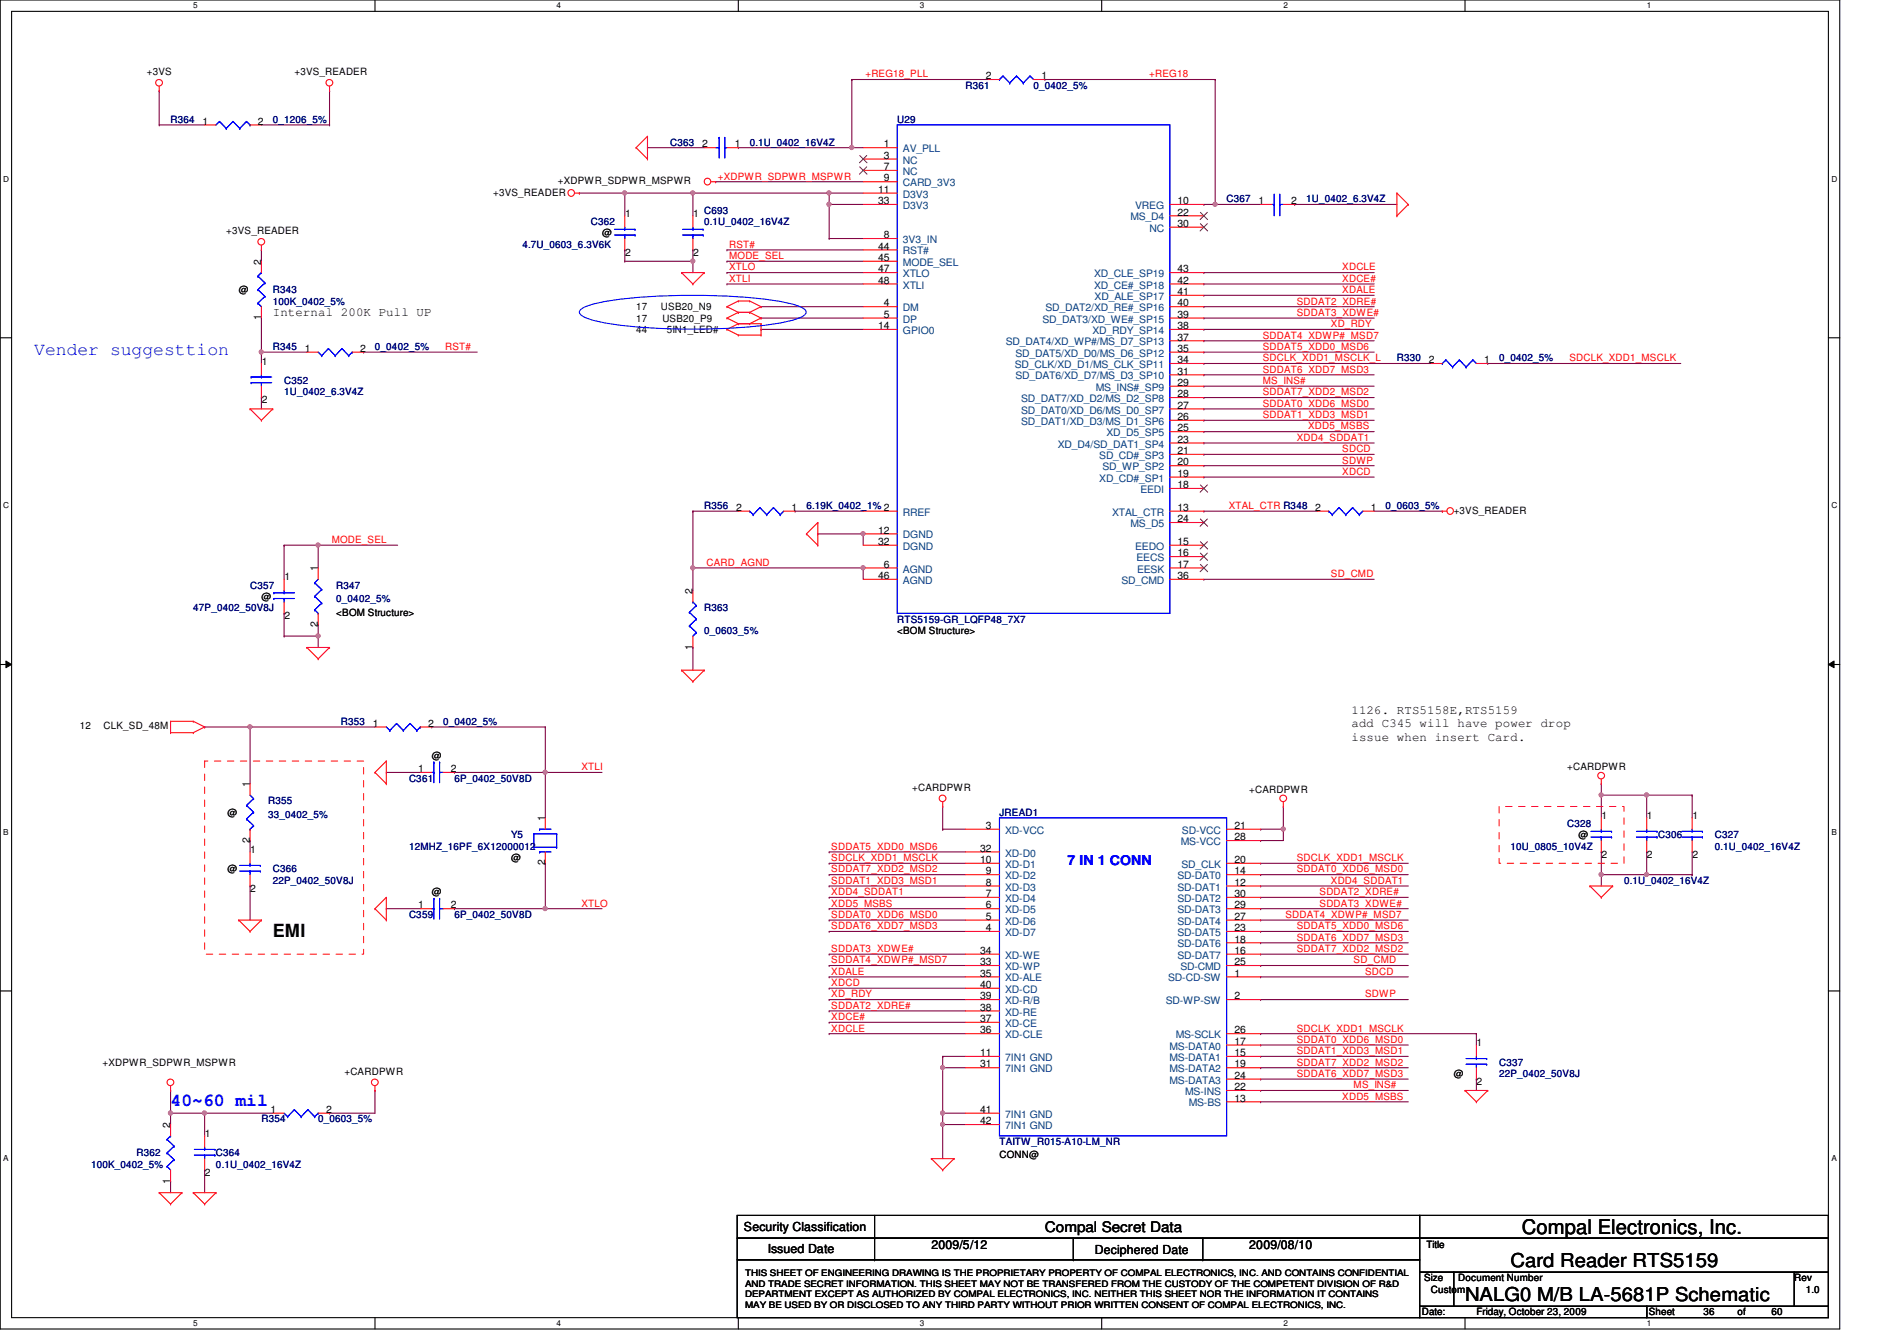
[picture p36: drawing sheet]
<svg xmlns="http://www.w3.org/2000/svg" width="297mm" height="210mm" viewBox="0 0 297 210" stroke-linecap="round" stroke-linejoin="round" font-family="sans-serif">
<defs><g id="words">
<text font-size="3.2" x="238.3" y="193.1">Compal Electronics, Inc.</text>
<g font-size="3">
<text x="229.4" y="203.6">NALG0 M/B LA-5681P Schematic</text>
<text x="236.5" y="198.3">Card Reader RTS5159</text>
</g>
<g font-size="2.8" fill="#00f">
<text x="5.4" y="55.6">Vender suggesttion</text>
<text x="26.7" y="173.1">40~60 mil</text>
</g>
<text font-size="2.8" x="42.7" y="146.6">EMI</text>
<text font-size="2.3" x="163.6" y="192.9">Compal Secret Data</text>
<text font-size="2.1" fill="#00f" x="167.2" y="135.3">7 IN 1 CONN</text>
<g font-size="1.9">
<text x="42.7" y="49.5">Internal 200K Pull UP</text>
<text x="211.6" y="111.8">1126. RTS5158E,RTS5159</text>
<text x="211.6" y="113.8">add C345 will have power drop</text>
<text x="211.6" y="115.9">issue when insert Card.</text>
<text x="116.5" y="192.7">Security Classification</text>
<text x="120.2" y="196.1">Issued Date</text>
<text x="145.8" y="195.6">2009/5/12</text>
<text x="171.4" y="196.3">Deciphered Date</text>
<text x="195.6" y="195.6">2009/08/10</text>
</g>
<g font-size="1.6">
<text x="23" y="11.8">+3VS</text>
<text x="46.1" y="11.8">+3VS_READER</text>
<text x="154.4" y="12.4">2</text>
<text x="163.1" y="12.4">1</text>
<text x="31.7" y="19.5">1</text>
<text x="40.4" y="19.5">2</text>
<text x="109.9" y="23.1">2</text>
<text x="115.1" y="23.1">1</text>
<text x="138.4" y="23.1">1</text>
<text x="87.3" y="28.8">+XDPWR_SDPWR_MSPWR</text>
<text x="138.4" y="24.8">3</text>
<text x="138.4" y="26.6">7</text>
<text x="138.4" y="28.4">9</text>
<text x="77.2" y="30.6">+3VS_READER</text>
<text x="97.9" y="34">1</text>
<text x="108.5" y="34">1</text>
<text x="137.5" y="32">33</text>
<text x="137.5" y="30.2">11</text>
<text x="184.4" y="35.5">30</text>
<text x="184.4" y="32">10</text>
<text x="184.4" y="33.7">22</text>
<text x="197.1" y="32">1</text>
<text x="202.2" y="32">2</text>
<text x="35.4" y="36.7">+3VS_READER</text>
<text x="40.9" y="41.4" transform="rotate(-90 40.9 41.4)">2</text>
<text x="94.3" y="37">@</text>
<text x="97.9" y="40">2</text>
<text x="108.5" y="40">2</text>
<text x="137.5" y="39.1">44</text>
<text x="137.5" y="40.9">45</text>
<text x="138.4" y="37.3">8</text>
<text x="37.4" y="45.9">@</text>
<text x="137.5" y="42.6">47</text>
<text x="137.5" y="44.4">48</text>
<text x="138.4" y="48">4</text>
<text x="184.4" y="48">40</text>
<text x="184.4" y="46.2">41</text>
<text x="184.4" y="44.4">42</text>
<text x="184.4" y="42.6">43</text>
<text x="40.9" y="50.1" transform="rotate(-90 40.9 50.1)">1</text>
<text x="99.6" y="48.6">17</text>
<text x="99.6" y="52.1">44</text>
<text x="99.6" y="50.3">17</text>
<text x="103.5" y="48.6">USB20_N9</text>
<text x="103.7" y="50.3">USB20_P9</text>
<text x="104.4" y="52.1">5IN1_LED#</text>
<text x="137.5" y="51.5">14</text>
<text x="138.4" y="49.7">5</text>
<text x="184.4" y="53.3">37</text>
<text x="184.4" y="51.5">38</text>
<text x="184.4" y="49.7">39</text>
<text x="41" y="57.1">1</text>
<text x="47.7" y="55.1">1</text>
<text x="56.4" y="55.1">2</text>
<text x="184.4" y="58.6">31</text>
<text x="184.4" y="56.9">34</text>
<text x="184.4" y="55.1">35</text>
<text x="223.7" y="56.9">2</text>
<text x="232.4" y="56.9">1</text>
<text x="41" y="63.1">2</text>
<text x="184.4" y="65.7">26</text>
<text x="184.4" y="64">27</text>
<text x="184.4" y="62.2">28</text>
<text x="184.4" y="60.4">29</text>
<text x="184.4" y="67.5">25</text>
<text x="184.4" y="71.1">21</text>
<text x="184.4" y="69.3">23</text>
<text x="184.4" y="76.4">18</text>
<text x="184.4" y="74.6">19</text>
<text x="184.4" y="72.9">20</text>
<text x="115.3" y="80">2</text>
<text x="123.9" y="80">1</text>
<text x="137.5" y="83.5">12</text>
<text x="184.4" y="80">13</text>
<text x="184.4" y="81.7">24</text>
<text x="205.9" y="80">2</text>
<text x="214.6" y="80">1</text>
<text x="227.6" y="80.4">+3VS_READER</text>
<text x="49.8" y="89.5" transform="rotate(-90 49.8 89.5)">1</text>
<text x="137.5" y="85.3">32</text>
<text x="138.4" y="88.9">6</text>
<text x="184.4" y="85.3">15</text>
<text x="184.4" y="87.1">16</text>
<text x="184.4" y="88.9">17</text>
<text x="40.9" y="93.9">@</text>
<text x="44.5" y="90.8">1</text>
<text x="108.5" y="93" transform="rotate(-90 108.5 93)">2</text>
<text x="137.5" y="90.6">46</text>
<text x="184.4" y="90.6">36</text>
<text x="44.5" y="96.9">2</text>
<text x="49.8" y="98.1" transform="rotate(-90 49.8 98.1)">2</text>
<text x="52.7" y="96.4">&lt;BOM Structure&gt;</text>
<text x="108.5" y="101.7" transform="rotate(-90 108.5 101.7)">1</text>
<text x="140.5" y="99.2">&lt;BOM Structure&gt;</text>
<text x="58.4" y="113.7">1</text>
<text x="67.1" y="113.7">2</text>
<text x="12.5" y="114.2">12</text>
<text x="16.2" y="114.2">CLK_SD_48M</text>
<text x="67.6" y="118.8">@</text>
<text x="39.1" y="123.2" transform="rotate(-90 39.1 123.2)">1</text>
<text x="65.5" y="120.9">1</text>
<text x="70.6" y="120.9">2</text>
<text x="142.8" y="123.8">+CARDPWR</text>
<text x="195.6" y="124.1">+CARDPWR</text>
<text x="245.4" y="120.6">+CARDPWR</text>
<text x="35.6" y="127.7">@</text>
<text x="39.1" y="131.9" transform="rotate(-90 39.1 131.9)">2</text>
<text x="85.3" y="128.6" transform="rotate(-90 85.3 128.6)">1</text>
<text x="154.4" y="129.8">3</text>
<text x="193.3" y="131.5">28</text>
<text x="193.3" y="129.8">21</text>
<text x="247.2" y="131.2">@</text>
<text x="250.8" y="128.2">1</text>
<text x="257.9" y="128.2">1</text>
<text x="265" y="128.2">1</text>
<text x="35.6" y="136.6">@</text>
<text x="39.2" y="133.5">1</text>
<text x="80" y="134.8">@</text>
<text x="85.3" y="135.5" transform="rotate(-90 85.3 135.5)">2</text>
<text x="153.5" y="133.3">32</text>
<text x="153.5" y="135.1">10</text>
<text x="154.4" y="136.9">9</text>
<text x="193.3" y="136.9">14</text>
<text x="193.3" y="135.1">20</text>
<text x="250.8" y="134.2">2</text>
<text x="257.9" y="134.2">2</text>
<text x="265" y="134.2">2</text>
<text x="39.2" y="139.6">2</text>
<text x="65.5" y="142.2">1</text>
<text x="67.6" y="140.1">@</text>
<text x="70.6" y="142.2">2</text>
<text x="154.4" y="140.4">7</text>
<text x="154.4" y="144">5</text>
<text x="154.4" y="142.2">6</text>
<text x="154.4" y="138.6">8</text>
<text x="193.3" y="140.4">30</text>
<text x="193.3" y="142.2">29</text>
<text x="193.3" y="138.6">12</text>
<text x="193.3" y="144">27</text>
<text x="153.5" y="149.3">34</text>
<text x="154.4" y="145.8">4</text>
<text x="193.3" y="145.8">23</text>
<text x="193.3" y="147.5">18</text>
<text x="193.3" y="149.3">16</text>
<text x="153.5" y="151.1">33</text>
<text x="153.5" y="152.9">35</text>
<text x="153.5" y="154.6">40</text>
<text x="193.3" y="151.1">25</text>
<text x="193.3" y="152.9">1</text>
<text x="153.5" y="158.2">38</text>
<text x="153.5" y="160">37</text>
<text x="153.5" y="156.4">39</text>
<text x="153.5" y="161.8">36</text>
<text x="193.3" y="161.8">26</text>
<text x="193.3" y="156.4">2</text>
<text x="16" y="166.8">+XDPWR_SDPWR_MSPWR</text>
<text x="153.5" y="165.3">11</text>
<text x="153.5" y="167.1">31</text>
<text x="193.3" y="163.5">17</text>
<text x="193.3" y="165.3">15</text>
<text x="193.3" y="167.1">19</text>
<text x="231.2" y="163.7">1</text>
<text x="53.9" y="168.2">+CARDPWR</text>
<text x="193.3" y="168.9">24</text>
<text x="193.3" y="170.6">22</text>
<text x="193.3" y="172.4">13</text>
<text x="227.6" y="168.6">@</text>
<text x="231.2" y="169.8">2</text>
<text x="26.7" y="176.6" transform="rotate(-90 26.7 176.6)">2</text>
<text x="32.1" y="178">1</text>
<text x="42.4" y="174.2">1</text>
<text x="51.1" y="174.2">2</text>
<text x="153.5" y="174.2">41</text>
<text x="153.5" y="176">42</text>
<text x="26.7" y="185.3" transform="rotate(-90 26.7 185.3)">1</text>
<text x="32.1" y="184">2</text>
<text x="156.5" y="181.2">CONN@</text>
<text x="223.3" y="195.4">Title</text>
<text x="223" y="200.6">Size</text>
<text x="224.1" y="202.4">Custom</text>
<text x="228.3" y="200.6">Document Number</text>
<text x="281" y="200.6">Rev</text>
<text x="282.7" y="202.4">1.0</text>
<text x="222.6" y="205.9">Date:</text>
<text x="231.2" y="205.9">Friday, October 23, 2009</text>
<text x="258.2" y="205.9">Sheet</text>
<text x="266.7" y="205.9">36</text>
<text x="272.1" y="205.9">of</text>
<text x="277.4" y="205.9">60</text>
</g>
<g font-size="1.6" fill="#f00">
<text x="135.5" y="12.1">+REG18_PLL</text>
<text x="180" y="12.1">+REG18</text>
<text x="112.4" y="28.1">+XDPWR_SDPWR_MSPWR</text>
<text x="114.2" y="38.8">RST#</text>
<text x="114.2" y="40.6">MODE_SEL</text>
<text x="114.2" y="44.1">XTLI</text>
<text x="114.2" y="42.3">XTLO</text>
<text x="203.1" y="47.7">SDDAT2_XDRE#</text>
<text x="210.2" y="42.3">XDCLE</text>
<text x="210.2" y="44.1">XDCE#</text>
<text x="210.2" y="45.9">XDALE</text>
<text x="197.7" y="53">SDDAT4_XDWP#_MSD7</text>
<text x="203.1" y="49.4">SDDAT3_XDWE#</text>
<text x="208.4" y="51.2">XD_RDY</text>
<text x="69.7" y="54.8">RST#</text>
<text x="197.7" y="56.6">SDCLK_XDD1_MSCLK_L</text>
<text x="197.7" y="54.8">SDDAT5_XDD0_MSD6</text>
<text x="197.7" y="58.3">SDDAT6_XDD7_MSD3</text>
<text x="245.7" y="56.6">SDCLK_XDD1_MSCLK</text>
<text x="197.7" y="60.1">MS_INS#</text>
<text x="197.7" y="61.9">SDDAT7_XDD2_MSD2</text>
<text x="197.7" y="63.7">SDDAT0_XDD6_MSD0</text>
<text x="197.7" y="65.4">SDDAT1_XDD3_MSD1</text>
<text x="203.1" y="69">XDD4_SDDAT1</text>
<text x="204.8" y="67.2">XDD5_MSBS</text>
<text x="210.2" y="70.8">SDCD</text>
<text x="210.2" y="72.6">SDWP</text>
<text x="210.2" y="74.3">XDCD</text>
<text x="192.4" y="79.7">XTAL_CTR R348</text>
<text x="51.9" y="85">MODE_SEL</text>
<text x="110.6" y="88.6">CARD_AGND</text>
<text x="208.4" y="90.3">SD_CMD</text>
<text x="91.1" y="120.6">XTLI</text>
<text x="130.2" y="133">SDDAT5_XDD0_MSD6</text>
<text x="130.2" y="134.8">SDCLK_XDD1_MSCLK</text>
<text x="130.2" y="136.6">SDDAT7_XDD2_MSD2</text>
<text x="203.1" y="134.8">SDCLK_XDD1_MSCLK</text>
<text x="203.1" y="136.6">SDDAT0_XDD6_MSD0</text>
<text x="91.1" y="141.9">XTLO</text>
<text x="130.2" y="143.7">SDDAT0_XDD6_MSD0</text>
<text x="130.2" y="138.3">SDDAT1_XDD3_MSD1</text>
<text x="130.2" y="141.9">XDD5_MSBS</text>
<text x="130.2" y="140.1">XDD4_SDDAT1</text>
<text x="201.3" y="143.7">SDDAT4_XDWP#_MSD7</text>
<text x="206.6" y="140.1">SDDAT2_XDRE#</text>
<text x="206.6" y="141.9">SDDAT3_XDWE#</text>
<text x="208.4" y="138.3">XDD4_SDDAT1</text>
<text x="130.2" y="145.5">SDDAT6_XDD7_MSD3</text>
<text x="130.2" y="149">SDDAT3_XDWE#</text>
<text x="203.1" y="145.5">SDDAT5_XDD0_MSD6</text>
<text x="203.1" y="147.2">SDDAT6_XDD7_MSD3</text>
<text x="203.1" y="149">SDDAT7_XDD2_MSD2</text>
<text x="130.2" y="154.3">XDCD</text>
<text x="130.2" y="150.8">SDDAT4_XDWP#_MSD7</text>
<text x="130.2" y="152.6">XDALE</text>
<text x="212" y="150.8">SD_CMD</text>
<text x="213.7" y="152.6">SDCD</text>
<text x="130.2" y="161.5">XDCLE</text>
<text x="130.2" y="159.7">XDCE#</text>
<text x="130.2" y="157.9">SDDAT2_XDRE#</text>
<text x="130.2" y="156.1">XD_RDY</text>
<text x="203.1" y="161.5">SDCLK_XDD1_MSCLK</text>
<text x="213.7" y="156.1">SDWP</text>
<text x="203.1" y="163.2">SDDAT0_XDD6_MSD0</text>
<text x="203.1" y="165">SDDAT1_XDD3_MSD1</text>
<text x="203.1" y="166.8">SDDAT7_XDD2_MSD2</text>
<text x="203.1" y="168.6">SDDAT6_XDD7_MSD3</text>
<text x="210.2" y="172.1">XDD5_MSBS</text>
<text x="212" y="170.3">MS_INS#</text>
</g>
<g font-size="1.6" fill="#000080">
<text x="151.2" y="13.9">R361</text>
<text x="161.8" y="13.9">0_0402_5%</text>
<text x="26.7" y="19.2">R364</text>
<text x="42.7" y="19.2">0_1206_5%</text>
<text x="104.9" y="22.8">C363</text>
<text x="117.4" y="22.8">0.1U_0402_16V4Z</text>
<text x="140.5" y="19.2">U29</text>
<text x="92.5" y="35.2">C362</text>
<text x="110.3" y="33.4">C693</text>
<text x="110.3" y="35.2">0.1U_0402_16V4Z</text>
<text x="192.1" y="31.7">C367</text>
<text x="204.5" y="31.7">1U_0402_6.3V4Z</text>
<text x="81.8" y="38.8">4.7U_0603_6.3V6K</text>
<text x="42.7" y="45.9">R343</text>
<text x="42.7" y="47.7">100K_0402_5%</text>
<text x="42.7" y="54.8">R345</text>
<text x="58.7" y="54.8">0_0402_5%</text>
<text x="218.7" y="56.6">R330</text>
<text x="234.7" y="56.6">0_0402_5%</text>
<text x="44.5" y="60.1">C352</text>
<text x="44.5" y="61.9">1U_0402_6.3V4Z</text>
<text x="110.3" y="79.7">R356</text>
<text x="126.3" y="79.7">6.19K_0402_1% 2</text>
<text x="217" y="79.7">0_0603_5%</text>
<text x="30.3" y="95.7">47P_0402_50V8J</text>
<text x="39.2" y="92.1">C357</text>
<text x="52.7" y="92.1">R347</text>
<text x="52.7" y="94.2">0_0402_5%</text>
<text x="110.3" y="95.7">R363</text>
<text x="110.3" y="99.2">0_0603_5%</text>
<text x="140.5" y="97.5">RTS5159-GR_LQFP48_7X7</text>
<text x="53.4" y="113.5">R353</text>
<text x="69.4" y="113.5">0_0402_5%</text>
<text x="42" y="125.9">R355</text>
<text x="64" y="122.3">C361</text>
<text x="71.2" y="122.3">6P_0402_50V8D</text>
<text x="42" y="128">33_0402_5%</text>
<text x="80" y="131.2">Y5</text>
<text x="156.5" y="127.7">JREAD1</text>
<text x="245.4" y="129.5">C328</text>
<text x="259.6" y="131.2">C306</text>
<text x="268.5" y="131.2">C327</text>
<text x="42.7" y="136.6">C366</text>
<text x="64" y="133">12MHZ_16PF_6X12000012</text>
<text x="236.5" y="133">10U_0805_10V4Z</text>
<text x="268.5" y="133">0.1U_0402_16V4Z</text>
<text x="42.7" y="138.3">22P_0402_50V8J</text>
<text x="64" y="143.7">C359</text>
<text x="71.2" y="143.7">6P_0402_50V8D</text>
<text x="254.3" y="138.3">0.1U_0402_16V4Z</text>
<text x="234.7" y="166.8">C337</text>
<text x="234.7" y="168.6">22P_0402_50V8J</text>
<text x="40.9" y="175.7">R354</text>
<text x="49.8" y="175.7">0_0603_5%</text>
<text x="156.5" y="179.2">TAITW_R015-A10-LM_NR</text>
<text x="14.3" y="182.8">100K_0402_5%</text>
<text x="21.4" y="181">R362</text>
<text x="33.8" y="181">C364</text>
<text x="33.8" y="182.8">0.1U_0402_16V4Z</text>
</g>
<g font-size="1.6" fill="#004080">
<text x="141.4" y="23.8">AV_PLL</text>
<text x="141.4" y="25.6">NC</text>
<text x="141.4" y="27.4">NC</text>
<text x="141.4" y="29.2">CARD_3V3</text>
<text x="141.4" y="32.7">D3V3</text>
<text x="141.4" y="30.9">D3V3</text>
<text x="177" y="34.5">MS_D4</text>
<text x="177.8" y="32.7">VREG</text>
<text x="141.4" y="38.1">3V3_IN</text>
<text x="141.4" y="39.8">RST#</text>
<text x="141.4" y="41.6">MODE_SEL</text>
<text x="180" y="36.3">NC</text>
<text x="141.4" y="43.4">XTLO</text>
<text x="141.4" y="45.2">XTLI</text>
<text x="171.3" y="45.2">XD_CE#_SP18</text>
<text x="171.3" y="43.4">XD_CLE_SP19</text>
<text x="171.4" y="46.9">XD_ALE_SP17</text>
<text x="141.4" y="48.7">DM</text>
<text x="141.4" y="50.5">DP</text>
<text x="141.4" y="52.3">GPIO0</text>
<text x="163.2" y="50.5">SD_DAT3/XD_WE#_SP15</text>
<text x="163.7" y="48.7">SD_DAT2/XD_RE#_SP16</text>
<text x="171.1" y="52.3">XD_RDY_SP14</text>
<text x="157.5" y="54.1">SD_DAT4/XD_WP#/MS_D7_SP13</text>
<text x="158.9" y="57.6">SD_CLK/XD_D1/MS_CLK_SP11</text>
<text x="159" y="59.4">SD_DAT6/XD_D7/MS_D3_SP10</text>
<text x="159" y="55.8">SD_DAT5/XD_D0/MS_D6_SP12</text>
<text x="159.9" y="64.7">SD_DAT0/XD_D6/MS_D0_SP7</text>
<text x="159.9" y="62.9">SD_DAT7/XD_D2/MS_D2_SP8</text>
<text x="171.6" y="61.2">MS_INS#_SP9</text>
<text x="159.9" y="66.5">SD_DAT1/XD_D3/MS_D1_SP6</text>
<text x="165.6" y="70.1">XD_D4/SD_DAT1_SP4</text>
<text x="172.1" y="71.8">SD_CD#_SP3</text>
<text x="173.3" y="68.3">XD_D5_SP5</text>
<text x="172.1" y="75.4">XD_CD#_SP1</text>
<text x="172.6" y="73.6">SD_WP_SP2</text>
<text x="178.6" y="77.2">EEDI</text>
<text x="141.4" y="80.7">RREF</text>
<text x="174.2" y="80.7">XTAL_CTR</text>
<text x="177" y="82.5">MS_D5</text>
<text x="141.4" y="86.1">DGND</text>
<text x="141.4" y="89.6">AGND</text>
<text x="141.4" y="84.3">DGND</text>
<text x="177.8" y="86.1">EEDO</text>
<text x="178" y="87.8">EECS</text>
<text x="178.1" y="89.6">EESK</text>
<text x="141.4" y="91.4">AGND</text>
<text x="175.6" y="91.4">SD_CMD</text>
<text x="157.4" y="130.5">XD-VCC</text>
<text x="185.1" y="130.5">SD-VCC</text>
<text x="157.4" y="134.1">XD-D0</text>
<text x="157.4" y="137.6">XD-D2</text>
<text x="157.4" y="135.8">XD-D1</text>
<text x="184.4" y="137.6">SD-DAT0</text>
<text x="184.9" y="132.3">MS-VCC</text>
<text x="185" y="135.8">SD_CLK</text>
<text x="157.4" y="141.2">XD-D4</text>
<text x="157.4" y="143">XD-D5</text>
<text x="157.4" y="139.4">XD-D3</text>
<text x="184.4" y="141.2">SD-DAT2</text>
<text x="184.4" y="143">SD-DAT3</text>
<text x="184.4" y="139.4">SD-DAT1</text>
<text x="157.4" y="144.7">XD-D6</text>
<text x="157.4" y="146.5">XD-D7</text>
<text x="184.4" y="144.7">SD-DAT4</text>
<text x="184.4" y="146.5">SD-DAT5</text>
<text x="184.4" y="148.3">SD-DAT6</text>
<text x="157.4" y="151.8">XD-WP</text>
<text x="157.4" y="153.6">XD-ALE</text>
<text x="157.4" y="150.1">XD-WE</text>
<text x="157.4" y="155.4">XD-CD</text>
<text x="182.9" y="153.6">SD-CD-SW</text>
<text x="184.4" y="150.1">SD-DAT7</text>
<text x="184.8" y="151.8">SD-CMD</text>
<text x="157.4" y="159">XD-RE</text>
<text x="157.4" y="160.7">XD-CE</text>
<text x="157.4" y="157.2">XD-R/B</text>
<text x="182.5" y="157.2">SD-WP-SW</text>
<text x="157.4" y="166.1">7IN1 GND</text>
<text x="157.4" y="162.5">XD-CLE</text>
<text x="157.4" y="167.9">7IN1 GND</text>
<text x="183.1" y="164.3">MS-DATA0</text>
<text x="183.1" y="166.1">MS-DATA1</text>
<text x="183.1" y="167.9">MS-DATA2</text>
<text x="184.1" y="162.5">MS-SCLK</text>
<text x="183.1" y="169.6">MS-DATA3</text>
<text x="185.6" y="171.4">MS-INS</text>
<text x="186.1" y="173.2">MS-BS</text>
<text x="157.4" y="175">7IN1 GND</text>
<text x="157.4" y="176.7">7IN1 GND</text>
</g>
<g font-size="1.4">
<text x="116.7" y="201.4">AND TRADE SECRET INFORMATION. THIS SHEET MAY NOT BE TRANSFERED FROM THE CUSTODY OF THE COMPETENT DIVISION OF R&amp;D</text>
<text x="116.7" y="203">DEPARTMENT EXCEPT AS AUTHORIZED BY COMPAL ELECTRONICS, INC. NEITHER THIS SHEET NOR THE INFORMATION IT CONTAINS</text>
<text x="116.7" y="199.7">THIS SHEET OF ENGINEERING DRAWING IS THE PROPRIETARY PROPERTY OF COMPAL ELECTRONICS, INC. AND CONTAINS CONFIDENTIAL</text>
<text x="116.7" y="204.7">MAY BE USED BY OR DISCLOSED TO ANY THIRD PARTY WITHOUT PRIOR WRITTEN CONSENT OF COMPAL ELECTRONICS, INC.</text>
</g>
<g font-size="1.3">
<text x="30.3" y="1.3">5</text>
<text x="87.2" y="1.3">4</text>
<text x="144.1" y="1.3">3</text>
<text x="201" y="1.3">2</text>
<text x="257.8" y="1.3">1</text>
<text x=".5" y="28.4">D</text>
<text x="286.8" y="28.4">D</text>
<text x=".5" y="79.5">C</text>
<text x="286.8" y="79.5">C</text>
<text x=".5" y="130.7">B</text>
<text x="286.8" y="130.7">B</text>
<text x=".5" y="181.8">A</text>
<text x="286.8" y="181.8">A</text>
<text x="30.3" y="207.6">5</text>
<text x="87.2" y="207.6">4</text>
<text x="144.1" y="207.6">3</text>
<text x="201" y="207.6">2</text>
<text x="257.8" y="207.6">1</text>
</g>
</g></defs>
<path d="M0 0h288.1v208h-288.1zM1.8 1.8h284.5v204.4h-284.5z" fill="none" stroke="#000" stroke-width=".17"/>
<g fill="#fff">
<path d="M30.3 .2h.6v1.4h-.6z"/>
<path d="M30.3 206.4h.6v1.4h-.6z"/>
</g>
<path d="M58.7 0v1.8M58.7 206.2v1.8" fill="none" stroke="#000" stroke-width=".17"/>
<g fill="#fff">
<path d="M87.2 .2h.6v1.4h-.6z"/>
<path d="M87.2 206.4h.6v1.4h-.6z"/>
</g>
<path d="M115.6 0v1.8M115.6 206.2v1.8" fill="none" stroke="#000" stroke-width=".17"/>
<g fill="#fff">
<path d="M144.1 .2h.6v1.4h-.6z"/>
<path d="M144.1 206.4h.6v1.4h-.6z"/>
</g>
<path d="M172.5 0v1.8M172.5 206.2v1.8" fill="none" stroke="#000" stroke-width=".17"/>
<g fill="#fff">
<path d="M201 .2h.6v1.4h-.6z"/>
<path d="M201 206.4h.6v1.4h-.6z"/>
</g>
<path d="M229.4 0v1.8M229.4 206.2v1.8" fill="none" stroke="#000" stroke-width=".17"/>
<g fill="#fff">
<path d="M257.8 .2h.7v1.4h-.7z"/>
<path d="M257.8 206.4h.7v1.4h-.7z"/>
<path d="M.5 27.3h.9v1.4h-.9z"/>
<path d="M286.8 27.3h.9v1.4h-.9z"/>
<path d="M.5 78.4h.9v1.4h-.9z"/>
<path d="M286.8 78.4h.9v1.4h-.9z"/>
</g>
<path d="M0 52.9h1.8M286.3 52.9h1.8" fill="none" stroke="#000" stroke-width=".17"/>
<g fill="#fff">
<path d="M.5 129.5h.8v1.4h-.8z"/>
<path d="M286.8 129.5h.8v1.4h-.8z"/>
</g>
<path d="M0 104h1.8M286.3 104h1.8" fill="none" stroke="#000" stroke-width=".17"/>
<path d="M.9 103.5l.9 .5-.9 .5zM286.3 104l.9-.5v1z" fill="#000"/>
<path d="M.9 103.5l.9 .5-.9 .5zM286.3 104l.9-.5v1z" fill="none" stroke="#000" stroke-width=".16"/>
<g fill="#fff">
<path d="M.5 180.6h.8v1.4h-.8z"/>
<path d="M286.8 180.6h.8v1.4h-.8z"/>
</g>
<path d="M0 155.1h1.8M286.3 155.1h1.8" fill="none" stroke="#000" stroke-width=".17"/>
<path d="M108.5 80h.1M108.5 80v8.9" fill="none" stroke="#800040" stroke-width=".17"/>
<circle cx="108.5" cy="88.9" r=".32" fill="#f0f"/>
<circle cx="108.5" cy="88.9" r=".32" fill="none" stroke="#f0f" stroke-width=".17"/>
<g fill="none" stroke="#800040" stroke-width=".17">
<path d="M113.8 39.1h.1M113.8 39.1h21.4M113.8 44.4h.1M113.8 40.9h.1M113.8 44.4h21.4M113.8 40.9h21.4M119.2 51.6h.1M119.2 51.6h16M188.5 56.9h.1M188.5 42.7h.1M188.5 44.4h.1M188.5 46.2h.1"/>
<path d="M188.5 48h.1M188.5 49.8h.1M188.5 51.6h.1M188.5 53.3h.1M188.5 55.1h.1M188.5 58.7h.1M188.5 51.6h26.7M188.5 56.9h35.6M188.5 42.7h26.7M188.5 44.4h26.7M188.5 46.2h26.7M188.5 48h26.7"/>
<path d="M188.5 49.8h26.7M188.5 53.3h26.7M188.5 55.1h26.7M188.5 58.7h26.7M188.5 60.5h.1M188.5 62.2h.1M188.5 64h.1M188.5 65.8h.1M188.5 67.6h.1M188.5 69.3h.1M188.5 72.9h.1M188.5 74.7h.1"/>
<path d="M188.5 60.5h26.7M188.5 62.2h26.7M188.5 64h26.7M188.5 65.8h26.7M188.5 67.6h26.7M188.5 69.3h26.7M188.5 72.9h26.7M188.5 74.7h26.7M108.5 80h.1M108.5 88.9h.1M108.5 80h7.1M108.5 88.9h26.7"/>
<path d="M188.5 90.7h.1M188.5 90.7h26.7"/>
</g>
<circle cx="135.1" cy="88.9" r=".32" fill="#f0f"/>
<circle cx="135.1" cy="88.9" r=".32" fill="none" stroke="#f0f" stroke-width=".17"/>
<g fill="none" stroke="#800040" stroke-width=".17">
<path d="M133.4 12.4h.1M133.4 12.4v10.7h-17.8M133.4 12.4h21.3M112.1 28.4h.1M112.1 28.4h23.1M115.6 23.1h.1M119.2 48h.1M119.2 49.8h.1M119.2 48h16M119.2 49.8h16M108.5 88.9h.1M108.5 88.9v3.6"/>
<path d="M135.2 83.6h.1M135.2 83.6v1.7"/>
</g>
<circle cx="135.1" cy="83.5" r=".32" fill="#f0f"/>
<circle cx="135.1" cy="83.5" r=".32" fill="none" stroke="#f0f" stroke-width=".17"/>
<path d="M129.8 30.2h.1M129.8 30.2h5.4M128.1 83.6h.1M128.1 83.6h7.1" fill="none" stroke="#800040" stroke-width=".17"/>
<circle cx="129.8" cy="30.2" r=".32" fill="#f0f"/>
<circle cx="129.8" cy="30.2" r=".32" fill="none" stroke="#f0f" stroke-width=".17"/>
<path d="M129.8 32h.1M129.8 30.2h.1M129.8 37.3h.1M129.8 32h5.4M129.8 30.2v7.1M129.8 37.3h5.4M188.5 71.1h.1M188.5 71.1h26.7M188.5 80h.1M188.5 80h17.8" fill="none" stroke="#800040" stroke-width=".17"/>
<circle cx="129.8" cy="32" r=".32" fill="#f0f"/>
<circle cx="129.8" cy="32" r=".32" fill="none" stroke="#f0f" stroke-width=".17"/>
<path d="M133.4 23.1h.1M133.4 23.1h1.8M113.8 42.7h.1M113.8 42.7h21.4" fill="none" stroke="#800040" stroke-width=".17"/>
<circle cx="133.4" cy="23.1" r=".32" fill="#f0f"/>
<circle cx="133.4" cy="23.1" r=".32" fill="none" stroke="#f0f" stroke-width=".17"/>
<path d="M190.3 12.4h.1M190.3 12.4v19.6M101.4 23.1h.1M101.4 23.1h8.9M190.3 32h.1M190.3 32h7.1M233 56.9h.1M233 56.9h30.2" fill="none" stroke="#800040" stroke-width=".17"/>
<circle cx="190.3" cy="32" r=".32" fill="#f0f"/>
<circle cx="190.3" cy="32" r=".32" fill="none" stroke="#f0f" stroke-width=".17"/>
<g fill="none" stroke="#800040" stroke-width=".17">
<path d="M163.6 12.4h.1M163.6 12.4h26.7M90.7 30.2h.1M90.7 30.2h7.1M97.8 30.2h.1M97.8 30.2v3.6M108.5 30.2h.1M108.5 30.2h21.3M188.5 32h.1M188.5 32h1.8M135.2 88.9h.1M135.2 88.9v1.8"/>
<path d="M108.5 101.3h.1M108.5 101.3v3.6"/>
</g>
<circle cx="108.5" cy="30.2" r=".32" fill="#f0f"/>
<circle cx="108.5" cy="30.2" r=".32" fill="none" stroke="#f0f" stroke-width=".17"/>
<path d="M97.8 30.2h.1M97.8 30.2h10.7M108.5 30.2h.1M108.5 30.2v3.6" fill="none" stroke="#800040" stroke-width=".17"/>
<circle cx="97.8" cy="30.2" r=".32" fill="#f0f"/>
<circle cx="97.8" cy="30.2" r=".32" fill="none" stroke="#f0f" stroke-width=".17"/>
<path d="M97.8 39.1h.1M97.8 39.1v1.8M108.5 39.1h.1M108.5 39.1v3.6M202.7 32h.1M202.7 32h16M97.8 40.9h.1M97.8 40.9h10.7M108.5 40.9h.1M124.5 80h.1M124.5 80h10.7" fill="none" stroke="#800040" stroke-width=".17"/>
<circle cx="108.5" cy="40.9" r=".32" fill="#f0f"/>
<circle cx="108.5" cy="40.9" r=".32" fill="none" stroke="#f0f" stroke-width=".17"/>
<path d="M44.5 85.3h.1M44.5 96h.1M44.5 99.6h.1M44.5 85.3v5.4M44.5 96v3.6M44.5 85.3h17.8M44.5 99.6h5.3M49.8 85.3h.1M49.8 85.3v3.6" fill="none" stroke="#800040" stroke-width=".17"/>
<circle cx="49.8" cy="85.3" r=".32" fill="#f0f"/>
<circle cx="49.8" cy="85.3" r=".32" fill="none" stroke="#f0f" stroke-width=".17"/>
<path d="M49.8 99.6h.1M49.8 99.6v1.7" fill="none" stroke="#800040" stroke-width=".17"/>
<circle cx="49.8" cy="99.5" r=".32" fill="#f0f"/>
<circle cx="49.8" cy="99.5" r=".32" fill="none" stroke="#f0f" stroke-width=".17"/>
<path d="M40.9 39.1h.1M40.9 39.1v1.8M40.9 55.1h.1M40.9 49.8h.1M40.9 55.1h7.1M40.9 49.8v7.1M40.9 62.2h.1M40.9 62.2v1.8M49.8 97.8h.1M49.8 97.8v1.8" fill="none" stroke="#800040" stroke-width=".17"/>
<circle cx="40.9" cy="55.1" r=".32" fill="#f0f"/>
<circle cx="40.9" cy="55.1" r=".32" fill="none" stroke="#f0f" stroke-width=".17"/>
<path d="M56.9 55.1h.1M56.9 55.1h17.8M85.4 120.9h.1M85.4 120.9h8.9" fill="none" stroke="#800040" stroke-width=".17"/>
<circle cx="85.4" cy="120.9" r=".32" fill="#f0f"/>
<circle cx="85.4" cy="120.9" r=".32" fill="none" stroke="#f0f" stroke-width=".17"/>
<path d="M60.5 120.9h.1M60.5 120.9h5.3M85.4 135.1h.1M85.4 135.1v7.1M71.2 142.2h.1M71.2 142.2h23.1M85.4 142.2h.1" fill="none" stroke="#800040" stroke-width=".17"/>
<circle cx="85.4" cy="142.2" r=".32" fill="#f0f"/>
<circle cx="85.4" cy="142.2" r=".32" fill="none" stroke="#f0f" stroke-width=".17"/>
<path d="M39.2 113.8h.1M39.2 113.8v8.9M39.2 138.7h.1M39.2 138.7v5.3M71.2 120.9h.1M71.2 120.9h14.2M85.4 120.9h.1M85.4 120.9v7.1M60.5 142.2h.1M60.5 142.2h5.3" fill="none" stroke="#800040" stroke-width=".17"/>
<circle cx="39.1" cy="113.8" r=".32" fill="#f0f"/>
<circle cx="39.1" cy="113.8" r=".32" fill="none" stroke="#f0f" stroke-width=".17"/>
<g fill="none" stroke="#800040" stroke-width=".17">
<path d="M32 113.8h.1M32 113.8h26.7M39.2 113.8h.1M67.6 113.8h.1M67.6 113.8h17.8M85.4 113.8h.1M85.4 113.8v7.1M39.2 131.6h.1M39.2 131.6v1.7M32 174.2h.1M32 174.2h10.7M51.6 174.2h.1"/>
<path d="M51.6 174.2h7.1"/>
</g>
<circle cx="32" cy="174.2" r=".32" fill="#f0f"/>
<circle cx="32" cy="174.2" r=".32" fill="none" stroke="#f0f" stroke-width=".17"/>
<path d="M26.7 174.2h.1M26.7 174.2v1.8" fill="none" stroke="#800040" stroke-width=".17"/>
<circle cx="26.7" cy="174.2" r=".32" fill="#f0f"/>
<circle cx="26.7" cy="174.2" r=".32" fill="none" stroke="#f0f" stroke-width=".17"/>
<path d="M26.7 174.2h.1M26.7 170.7h.1M26.7 174.2h5.3M26.7 170.7v3.5M32 174.2h.1M32 174.2v3.6M147.6 176h.1M147.6 176v5.4M26.7 184.9h.1M26.7 184.9v1.8M32 183.1h.1M32 183.1v3.6" fill="none" stroke="#800040" stroke-width=".17"/>
<circle cx="147.6" cy="176" r=".32" fill="#f0f"/>
<circle cx="147.6" cy="176" r=".32" fill="none" stroke="#f0f" stroke-width=".17"/>
<g fill="none" stroke="#800040" stroke-width=".17">
<path d="M147.6 129.8h.1M147.6 129.8h3.6M197.4 135.1h.1M197.4 136.9h.1M197.4 138.7h.1M197.4 131.6h.1M197.4 129.8h.1M197.4 129.8h3.6M197.4 135.1h23.1M197.4 136.9h23.1M197.4 138.7h23.1M197.4 131.6h3.6"/>
<path d="M197.4 144h.1M197.4 145.8h.1M197.4 147.6h.1M197.4 149.4h.1M197.4 140.5h.1M197.4 142.2h.1M197.4 144h23.1M197.4 145.8h23.1M197.4 147.6h23.1M197.4 149.4h23.1M197.4 140.5h23.1M197.4 142.2h23.1"/>
</g>
<circle cx="200.9" cy="129.8" r=".32" fill="#f0f"/>
<circle cx="200.9" cy="129.8" r=".32" fill="none" stroke="#f0f" stroke-width=".17"/>
<g fill="none" stroke="#800040" stroke-width=".17">
<path d="M129.8 133.3h.1M129.8 135.1h.1M129.8 136.9h.1M129.8 138.7h.1M129.8 133.3h21.4M129.8 135.1h21.4M129.8 136.9h21.4M129.8 138.7h21.4M201 129.8h.1M201 129.8v1.8M129.8 154.7h.1M129.8 145.8h.1"/>
<path d="M129.8 144h.1M129.8 142.2h.1M129.8 140.5h.1M129.8 151.1h.1M129.8 149.4h.1M129.8 152.9h.1M129.8 158.2h.1M129.8 156.5h.1M129.8 154.7h21.4M129.8 145.8h21.4M129.8 144h21.4M129.8 142.2h21.4"/>
<path d="M129.8 140.5h21.4M129.8 151.1h21.4M129.8 149.4h21.4M129.8 152.9h21.4M129.8 158.2h21.4M129.8 156.5h21.4M129.8 161.8h.1M129.8 160h.1M129.8 161.8h21.4M129.8 160h21.4M147.6 174.2h.1M147.6 174.2v1.8"/>
</g>
<circle cx="147.6" cy="174.2" r=".32" fill="#f0f"/>
<circle cx="147.6" cy="174.2" r=".32" fill="none" stroke="#f0f" stroke-width=".17"/>
<path d="M147.6 165.4h.1M147.6 167.1h.1M147.6 165.4h3.6M147.6 165.4v8.8M147.6 167.1h3.6" fill="none" stroke="#800040" stroke-width=".17"/>
<circle cx="147.6" cy="167.1" r=".32" fill="#f0f"/>
<circle cx="147.6" cy="167.1" r=".32" fill="none" stroke="#f0f" stroke-width=".17"/>
<g fill="none" stroke="#800040" stroke-width=".17">
<path d="M250.7 122.7h.1M250.7 122.7v1.8M257.8 124.5h.1M257.8 133.3h.1M257.8 124.5h7.2M257.8 133.3v3.6M265 124.5h.1M265 124.5v3.5M197.4 152.9h.1M197.4 156.5h.1M197.4 151.1h.1M197.4 152.9h23.1"/>
<path d="M197.4 156.5h23.1M197.4 151.1h23.1M147.6 176h.1M147.6 174.2h.1M147.6 176h3.6M147.6 174.2h3.6M197.4 161.8h.1M197.4 172.5h.1M197.4 170.7h.1M197.4 168.9h.1M197.4 163.6h.1M197.4 165.4h.1"/>
<path d="M197.4 167.1h.1M197.4 161.8h33.8M197.4 172.5h23.1M197.4 170.7h23.1M197.4 168.9h23.1M197.4 163.6h23.1M197.4 165.4h23.1M197.4 167.1h23.1"/>
</g>
<circle cx="257.8" cy="136.9" r=".32" fill="#f0f"/>
<circle cx="257.8" cy="136.9" r=".32" fill="none" stroke="#f0f" stroke-width=".17"/>
<path d="M250.7 136.9h7.1M257.8 136.9h.1" fill="none" stroke="#800040" stroke-width=".17"/>
<circle cx="250.7" cy="136.9" r=".32" fill="#f0f"/>
<circle cx="250.7" cy="136.9" r=".32" fill="none" stroke="#f0f" stroke-width=".17"/>
<path d="M250.7 133.3h.1M250.7 133.3v3.6M257.8 124.5h.1M257.8 136.9h7.2M257.8 124.5v3.5M265 136.9h.1" fill="none" stroke="#800040" stroke-width=".17"/>
<circle cx="257.8" cy="124.4" r=".32" fill="#f0f"/>
<circle cx="257.8" cy="124.4" r=".32" fill="none" stroke="#f0f" stroke-width=".17"/>
<path d="M250.7 124.5h.1M250.7 136.9h.1M250.7 124.5h7.1M250.7 124.5v3.5M250.7 136.9v1.8M265 136.9h.1M265 133.3v3.6" fill="none" stroke="#800040" stroke-width=".17"/>
<circle cx="250.7" cy="124.4" r=".32" fill="#f0f"/>
<circle cx="250.7" cy="124.4" r=".32" fill="none" stroke="#f0f" stroke-width=".17"/>
<g fill="none" stroke="#800040" stroke-width=".17">
<path d="M24.9 19.6h.1M24.9 14.2h.1M24.9 19.6h7.1M24.9 14.2v5.4M40.9 19.6h10.7M51.6 19.6h.1M51.6 14.2h.1M51.6 14.2v5.4M215.2 80h10.6M225.8 80h.1M147.6 129.8h.1M147.6 126.2v3.6"/>
<path d="M201 126.2h.1M201 126.2v3.6M58.7 170.7h.1M58.7 170.7v3.5M231.2 168.9h.1M231.2 161.8h.1M231.2 161.8v1.8M231.2 168.9v1.8"/>
</g>
<g fill="none" stroke="#f00" stroke-width=".17">
<path d="M24.9 14.2h.1M24.9 13.5v.7M32 19.6h1.8M39.2 19.6h1.7M51.6 14.2h.1M51.6 13.5v.7M154.7 12.4h1.8M161.8 12.4h1.8M40.9 39.1h.1M40.9 38.4v.7M90 30.2h.7M90.7 30.2h.1"/>
<path d="M97.8 33.8v1.8M97.8 37.3v1.8M99.6 23.1h.1M99.6 23.1l1.8 1.8M101.4 24.9h.1M101.4 21.3h.1M101.4 21.3v3.6M101.4 21.3l-1.8 1.8M108.5 33.8v1.8M108.5 37.3v1.8M110.3 23.1h1.8M111.3 28.4h.8"/>
<path d="M112.1 28.4h.1M113.8 23.1h1.8M135.2 28.4h5.3M135.2 30.2h5.3M135.2 32h5.3M135.2 23.1h5.3M135.2 24.9h5.3M135.2 26.7h5.3M135.2 37.3h5.3M135.2 39.1h5.3M183.2 35.6h5.3M183.2 32h5.3"/>
<path d="M183.2 33.8h5.3M197.4 32h1.8M201 32h1.7M218.7 33.8h.1M218.7 30.2h.1M218.7 30.2v3.6M218.7 30.2l1.8 1.8M220.5 32h.1M220.5 32l-1.8 1.8M40.9 40.9v1.8M40.9 48v1.8M40.9 56.9v1.8"/>
<path d="M48 55.1h1.8M55.2 55.1h1.7M106.7 42.7h.1M106.7 42.7h3.6M106.7 42.7l1.8 1.7M108.5 44.4h.1M110.3 42.7h.1M110.3 42.7l-1.8 1.7M113.8 49.8h.1M113.8 48h.1M113.8 51.6h.1M113.8 49.8l1.8 .9"/>
<path d="M113.8 48l1.8 .9M113.8 51.6l1.8 .9M115.6 48.9h.1M115.6 50.7h.1M115.6 47.1h.1M115.6 52.5h.1M115.6 48.9l-1.8 .9M115.6 48.9h1.8M115.6 50.7h3.6M115.6 47.1l-1.8 .9M115.6 47.1h1.8M115.6 50.7l-1.8 .9"/>
<path d="M115.6 52.5h3.6M117.4 48.9h.1M117.4 50.7h.1M117.4 47.1h.1M117.4 48.9l1.8 .9M117.4 47.1l1.8 .9M119.2 49.8h.1M119.2 48h.1M119.2 50.7h.1M119.2 52.5h.1M119.2 49.8l-1.8 .9M119.2 48l-1.8 .9"/>
<path d="M119.2 50.7v1.8M135.2 42.7h5.3M135.2 48h5.3M135.2 49.8h5.3M135.2 51.6h5.3M135.2 44.4h5.3M135.2 40.9h5.3M183.2 42.7h5.3M183.2 56.9h5.3M183.2 58.7h5.3M183.2 55.1h5.3M183.2 48h5.3"/>
<path d="M183.2 49.8h5.3M183.2 51.6h5.3M183.2 53.3h5.3M183.2 46.2h5.3M183.2 44.4h5.3M224.1 56.9h1.7M231.2 56.9h1.8M39.2 64h.1M39.2 64h3.5M39.2 64l1.7 1.8M40.9 65.8h.1M40.9 60.5v1.7"/>
<path d="M42.7 64h.1M42.7 64l-1.8 1.8M183.2 64h5.3M183.2 67.6h5.3M183.2 65.8h5.3M183.2 62.2h5.3M183.2 60.5h5.3M183.2 76.5h5.3M183.2 74.7h5.3M183.2 72.9h5.3M183.2 71.1h5.3M183.2 69.3h5.3"/>
<path d="M44.5 90.7v1.8M44.5 94.2v1.8M49.8 88.9v1.8M49.8 96v1.8M108.5 92.5v1.7M108.5 99.6v1.7M115.6 80h1.8M122.7 80h1.8M126.3 83.6h.1M126.3 83.6l1.8 1.7M128.1 85.3h.1M128.1 81.8h.1"/>
<path d="M128.1 81.8v3.5M128.1 81.8l-1.8 1.8M135.2 80h5.3M135.2 85.3h5.3M135.2 90.7h5.3M135.2 88.9h5.3M135.2 83.6h5.3M183.2 80h5.3M183.2 85.3h5.3M183.2 90.7h5.3M183.2 88.9h5.3M183.2 87.1h5.3"/>
<path d="M183.2 81.8h5.3M206.3 80h1.8M213.4 80h1.8M225.8 80h.1M225.8 80h.8M26.7 114.7h.1M26.7 112.9h.1M26.7 114.7h3.6M26.7 112.9v1.8M26.7 112.9h3.6M30.3 114.7h.1M30.3 112.9h.1"/>
<path d="M30.3 112.9l1.7 .9M32 113.8h.1M32 113.8l-1.7 .9M48 101.3h.1M48 101.3h3.6M48 101.3l1.8 1.8M49.8 103.1h.1M51.6 101.3h.1M51.6 101.3l-1.8 1.8M58.7 113.8h1.8M60.5 119.1h.1M60.5 119.1v3.6"/>
<path d="M60.5 119.1l-1.8 1.8M65.8 113.8h1.8M106.7 104.9h.1M106.7 104.9h3.6M106.7 104.9l1.8 1.8M108.5 106.7h.1M110.3 104.9h.1M110.3 104.9l-1.8 1.8M39.2 122.7v1.8M39.2 129.8v1.8M39.2 133.3v1.8M39.2 136.9v1.8"/>
<path d="M58.7 120.9h.1M58.7 120.9l1.8 1.8M60.5 122.7h.1M65.8 120.9h1.8M69.4 120.9h1.8M85.4 128v1.8M85.4 133.3v1.8M147.6 126.2h.1M147.6 125.5v.7M151.2 138.7h5.3M151.2 136.9h5.3M151.2 133.3h5.3"/>
<path d="M151.2 135.1h5.3M151.2 129.8h5.3M192.1 138.7h5.3M192.1 136.9h5.3M192.1 135.1h5.3M192.1 131.6h5.3M192.1 129.8h5.3M201 126.2h.1M201 125.5v.7M249 138.7h.1M249 138.7h3.5M249 138.7l1.7 1.8"/>
<path d="M250.7 122.7h.1M250.7 122v.7M250.7 128v1.8M250.7 131.6v1.7M252.5 138.7h.1M252.5 138.7l-1.8 1.8M257.8 128v1.8M257.8 131.6v1.7M265 128v1.8M265 131.6v1.7M37.4 144h.1M37.4 144h3.5"/>
<path d="M37.4 144l1.8 1.8M39.2 145.8h.1M40.9 144h.1M40.9 144l-1.7 1.8M58.7 142.2h.1M58.7 142.2l1.8 1.8M60.5 140.5h.1M60.5 144h.1M60.5 140.5v3.5M60.5 140.5l-1.8 1.7M65.8 142.2h1.8M69.4 142.2h1.8"/>
<path d="M151.2 144h5.3M151.2 142.2h5.3M151.2 151.1h5.3M151.2 140.5h5.3M151.2 152.9h5.3M151.2 158.2h5.3M151.2 145.8h5.3M151.2 156.5h5.3M151.2 149.4h5.3M151.2 154.7h5.3M192.1 144h5.3M192.1 142.2h5.3"/>
<path d="M192.1 151.1h5.3M192.1 140.5h5.3M192.1 152.9h5.3M192.1 145.8h5.3M192.1 156.5h5.3M192.1 149.4h5.3M192.1 147.6h5.3M250.7 140.5h.1M26.7 170.7h.1M26.7 170v.7M26.7 176v1.8M32 177.8v1.8"/>
<path d="M42.7 174.2h1.8M49.8 174.2h1.8M58.7 170.7h.1M58.7 170v.7M151.2 174.2h5.3M151.2 165.4h5.3M151.2 167.1h5.3M151.2 161.8h5.3M151.2 160h5.3M151.2 176h5.3M192.1 170.7h5.3M192.1 168.9h5.3"/>
<path d="M192.1 163.6h5.3M192.1 165.4h5.3M192.1 167.1h5.3M192.1 161.8h5.3M192.1 172.5h5.3M229.4 170.7h.1M229.4 170.7h3.6M229.4 170.7l1.8 1.8M231.2 172.5h.1M231.2 163.6v1.8M231.2 167.1v1.8M233 170.7h.1"/>
<path d="M233 170.7l-1.8 1.8M24.9 186.7h.1M24.9 186.7h3.6M24.9 186.7l1.8 1.8M26.7 188.5h.1M26.7 183.1v1.8M28.5 186.7h.1M28.5 186.7l-1.8 1.8M30.3 186.7h.1M30.3 186.7h3.5M30.3 186.7l1.7 1.8M32 188.5h.1"/>
<path d="M32 181.4v1.7M33.8 186.7h.1M33.8 186.7l-1.8 1.8M145.8 181.4h.1M145.8 181.4h3.6M145.8 181.4l1.8 1.7M147.6 183.1h.1M149.4 181.4h.1M149.4 181.4l-1.8 1.7"/>
<circle cx="24.9" cy="12.9" r=".52"/>
<circle cx="51.6" cy="12.9" r=".52"/>
<circle cx="40.9" cy="37.8" r=".52"/>
<circle cx="89.4" cy="30.2" r=".52"/>
<circle cx="110.8" cy="28.4" r=".52"/>
<circle cx="227.1" cy="80" r=".52"/>
<circle cx="147.6" cy="125" r=".52"/>
<circle cx="200.9" cy="125" r=".52"/>
<circle cx="250.7" cy="121.4" r=".52"/>
<circle cx="26.7" cy="169.4" r=".52"/>
<circle cx="58.7" cy="169.4" r=".52"/>
</g>
<g fill="none" stroke="#000" stroke-width=".17">
<path d="M115.4 190.2h106.9v3.6h-106.9zM115.4 193.8h106.9v3.4h-106.9zM115.4 197.2h106.9v9h-106.9zM136.9 193.8h.1M136.9 197.2h.1M136.9 190.2v7M168.1 197.2h.1M168.1 193.8v3.4M188.3 197.2h.1M188.3 193.8v3.4M222.3 190.2h64v3.6h-64zM222.3 193.8h64v5.3h-64z"/>
<path d="M222.3 199.1h5.3v5.4h-5.3zM227.6 199.1h53.4v5.4h-53.4zM281 199.1h5.3v5.4h-5.3zM222.3 204.5h35.5v1.7h-35.5zM257.8 204.5h28.5v1.7h-28.5z"/>
</g>
<path d="M32 119.1h24.9v30.3h-24.9zM234.7 126.2h19.6v8.9h-19.6z" fill="none" stroke="#f00" stroke-width=".16" stroke-dasharray="1 1 1 1 1 1 1 1"/>
<g fill="none" stroke="#00f" stroke-width=".17">
<path d="M34.4 19h.1M34.4 19l-.6 .6M34.4 19l1 1.1M36.5 19h.1M36.5 19l-1.1 1.1M36.5 19l1 1.1M38.6 19h.1M38.6 19l-1.1 1.1M38.6 19l.6 .6M39.2 19.6h.1M140.5 19.6h42.7v76.4h-42.7zM156.5 12.4h.1"/>
<path d="M157.1 11.9h.1M157.1 11.9l1 1.1M157.1 11.9l-.6 .5M158.1 13h.1M159.2 11.9h.1M159.2 11.9l1 1.1M159.2 11.9l-1.1 1.1M160.2 13h.1M161.3 11.9h.1M161.3 11.9l.5 .5M161.3 11.9l-1.1 1.1M35.4 20.1h.1"/>
<path d="M37.5 20.1h.1M96.2 36.8h3.2M96.2 35.9h3.2M97.8 35.9h.1M97.8 36.8h.1M97.8 35.6v.3M97.8 36.8v.5M99.4 36.8h.1M99.4 35.9h.1M106.9 36.8h3.2M106.9 35.9h3.2M108.5 35.9h.1"/>
<path d="M108.5 36.8h.1M108.5 35.6v.3M108.5 36.8v.5M110.1 36.8h.1M110.1 35.9h.1M112.1 23.1h.5M112.6 21.5h.1M112.6 23.1h.1M112.6 21.5v3.2M113.5 23.1h.1M113.5 21.5h.1M113.5 23.1h.3"/>
<path d="M113.5 21.5v3.2M199.2 32h.3M199.5 32h.1M199.5 33.6h.1M199.5 30.4v3.2M200.4 33.6h.1M200.4 32h.1M200.4 32h.6M200.4 30.4v3.2M39.3 59.9h.1M39.3 59h.1M39.3 59.9h3.2"/>
<path d="M39.3 59h3.2M40.4 47.5h.1M40.4 45.3h.1M40.4 43.2h.1M40.4 47.5l.5 .5M40.4 45.3l1.1 1.1M40.4 43.2l1.1 1.1M40.9 42.7h.1M40.9 59h.1M40.9 59.9h.1M40.9 42.7l-.5 .5M40.9 58.7v.3"/>
<path d="M40.9 59.9v.6M41.5 46.4h.1M41.5 44.3h.1M41.5 46.4l-1.1 1.1M41.5 44.3l-1.1 1M49.8 55.1l.6 .6M50.4 55.7h.1M51.4 54.6h.1M51.4 54.6l-1 1.1M51.4 54.6l1.1 1.1M52.5 55.7h.1M53.5 54.6h.1"/>
<path d="M53.5 54.6l-1 1.1M53.5 54.6l1.1 1.1M54.6 55.7h.1M55.2 55.1h.1M55.2 55.1l-.6 .6M90.8 48.5a5.4 5.4 0 0 1 2.7-1 90.4 90.4 0 0 1 22.8-1l4.7 .5a15.9 15.9 0 0 1 4.8 1.3l.3 .2 .1 .4a2.17 2.17 0 0 1-1.8 1.1 65.7 65.7 0 0 1-15.9 1.5 65.3 65.3 0 0 1-16-1.5 2.16 2.16 0 0 1-1.8-1.1zM225.8 56.9h.1M226.4 56.3h.1M226.4 56.3l1.1 1.1M226.4 56.3l-.6 .6M227.5 57.4h.1M228.5 56.3h.1"/>
<path d="M228.5 56.3l1.1 1.1M228.5 56.3l-1 1.1M229.6 57.4h.1M230.6 56.3h.1M230.6 56.3l.6 .6M230.6 56.3l-1 1.1M119 79.5h.1M119 79.5l1.1 1.1M119 79.5l-1.1 1.1M121.1 79.5h.1M121.1 79.5l1.1 1.1M121.1 79.5l-1 1.1"/>
<path d="M209.7 79.5h.1M209.7 79.5l1 1.1M209.7 79.5l-1.1 1.1M211.8 79.5h.1M211.8 79.5l1 1.1M211.8 79.5l-1.1 1.1M42.9 93.7h.1M42.9 92.8h.1M42.9 93.7h3.2M42.9 92.8h3.2M44.5 92.8h.1M44.5 93.7h.1"/>
<path d="M44.5 92.5v.3M44.5 93.7v.5M49.3 91.2h.1M49.3 93.3h.1M49.3 95.5h.1M49.3 91.2l1.1 1.1M49.3 93.3l1.1 1.1M49.3 95.5l.5 .5M49.8 96h.1M49.8 90.7l-.5 .5M50.4 92.3h.1M50.4 94.4h.1"/>
<path d="M50.4 92.3l-1.1 1M50.4 94.4l-1.1 1.1M107.9 98h.1M107.9 95.8h.1M107.9 98l1.1 1M107.9 95.8l1.1 1.1M108.5 94.2h.1M108.5 94.2l.5 .6M109 99h.1M109 96.9h.1M109 94.8h.1M109 99l-.5 .6"/>
<path d="M109 96.9l-1.1 1.1M109 94.8l-1.1 1M117.4 80h.1M117.4 80l.5 .6M117.9 80.6h.1M120.1 80.6h.1M122.2 80.6h.1M122.7 80l-.5 .6M208.1 80h.1M208.1 80l.5 .6M208.6 80.6h.1M210.7 80.6h.1"/>
<path d="M212.8 80.6h.1M213.4 80l-.6 .6M60.5 113.8l.5 .5M61 114.3h.1M62.1 113.2h.1M62.1 113.2l-1.1 1.1M62.1 113.2l1.1 1.1M63.2 114.3h.1M64.2 113.2h.1M64.2 113.2l-1 1.1M64.2 113.2l1.1 1.1M65.3 114.3h.1"/>
<path d="M65.8 113.8h.1M65.8 113.8l-.5 .5M67.9 119.3h.1M67.9 119.3v3.2M68.8 119.3h.1M68.8 119.3v3.2M37.5 136.4h3.3M37.5 135.5h3.3M38.6 126.1h.1M38.6 128.2h.1M38.6 126.1l1.1 1M38.6 128.2l1.1 1"/>
<path d="M39.2 129.8h.1M39.2 135.5h.1M39.2 136.4h.1M39.2 124.5l.5 .5M39.2 135.1v.4M39.2 136.4v.5M39.7 125h.1M39.7 127.1h.1M39.7 129.2h.1M39.7 125l-1.1 1.1M39.7 127.1l-1.1 1.1M39.7 129.2l-.5 .6"/>
<path d="M40.8 136.4h.1M40.8 135.5h.1M67.6 120.9h.3M67.9 120.9h.1M68.8 120.9h.1M68.8 120.9h.6M83.6 130.5h.1M83.6 132.6h.1M83.6 130.5h3.6M83.6 130.5v2.1M83.6 132.6h3.6M84.5 129.8h.1"/>
<path d="M84.5 133.3h.1M84.5 129.8h1.8M84.5 133.3h1.8M87.2 132.6h.1M87.2 130.5h.1M87.2 130.5v2.1M156.5 128h35.6v49.8h-35.6zM249.1 131h3.2M249.1 130.1h3.2M250.7 130.1h.1M250.7 131h.1M250.7 129.8v.3"/>
<path d="M250.7 131v.6M252.3 131h.1M252.3 130.1h.1M256.2 131h3.3M256.2 130.1h3.3M257.8 130.1h.1M257.8 131h.1M257.8 129.8v.3M257.8 131v.6M259.5 131h.1M259.5 130.1h.1M263.4 131h3.2"/>
<path d="M263.4 130.1h3.2M265 130.1h.1M265 131h.1M265 129.8v.3M265 131v.6M266.6 131h.1M266.6 130.1h.1M67.6 142.2h.3M67.9 142.2h.1M67.9 140.6h.1M67.9 140.6v3.2M68.8 140.6h.1"/>
<path d="M68.8 142.2h.1M68.8 142.2h.6M68.8 140.6v3.2M26.2 178.4h.1M26.2 178.4l1.1 1M26.7 177.8h.1M26.7 177.8l-.5 .6M27.3 179.4h.1M27.3 179.4l-1.1 1.1M30.4 179.9h3.3M32 179.9h.1M32 179.6v.3"/>
<path d="M33.7 179.9h.1M44.5 174.2l.5 .6M45 174.8h.1M46.1 173.7h.1M46.1 173.7l-1.1 1.1M46.1 173.7l1.1 1.1M47.2 174.8h.1M48.2 173.7h.1M48.2 173.7l-1 1.1M48.2 173.7l1.1 1.1M49.3 174.8h.1M49.8 174.2h.1"/>
<path d="M49.8 174.2l-.5 .6M229.6 166.6h3.2M229.6 165.7h3.2M231.2 165.7h.1M231.2 166.6h.1M231.2 165.4v.3M231.2 166.6v.5M232.8 166.6h.1M232.8 165.7h.1M26.2 182.6h.1M26.2 180.5h.1M26.2 182.6l.5 .5"/>
<path d="M26.2 180.5l1.1 1M27.3 181.5h.1M27.3 181.5l-1.1 1.1M30.4 180.8h3.3M32 180.8h.1M32 180.8v.6M33.7 180.8h.1"/>
</g>
<g fill="none" stroke="#804000" stroke-width=".16">
<path d="M134.6 24.3l1.2 1.2M134.6 26.1l1.2 1.2M135.7 24.3l-1.1 1.2M135.7 26.1l-1.1 1.2M188 35l1.1 1.2M188 33.2l1.1 1.2M189.1 35l-1.2 1.2M189.1 33.2l-1.2 1.2M188 75.9l1.1 1.1M189.1 75.9l-1.2 1.1M188 84.8l1.1 1.1M188 86.6l1.1 1.1"/>
<path d="M188 88.3l1.1 1.2M188 81.2l1.1 1.2M189.1 84.8l-1.2 1.1M189.1 86.6l-1.2 1.1M189.1 88.3l-1.2 1.2M189.1 81.2l-1.2 1.2"/>
</g>
<circle cx="108.5" cy="88.9" r=".32" fill="#f0f"/>
<circle cx="108.5" cy="88.9" r=".32" fill="none" stroke="#f0f" stroke-width=".17"/>
<circle cx="135.1" cy="88.9" r=".32" fill="#f0f"/>
<circle cx="135.1" cy="88.9" r=".32" fill="none" stroke="#f0f" stroke-width=".17"/>
<circle cx="135.1" cy="83.5" r=".32" fill="#f0f"/>
<circle cx="135.1" cy="83.5" r=".32" fill="none" stroke="#f0f" stroke-width=".17"/>
<circle cx="129.8" cy="30.2" r=".32" fill="#f0f"/>
<circle cx="129.8" cy="30.2" r=".32" fill="none" stroke="#f0f" stroke-width=".17"/>
<circle cx="129.8" cy="32" r=".32" fill="#f0f"/>
<circle cx="129.8" cy="32" r=".32" fill="none" stroke="#f0f" stroke-width=".17"/>
<circle cx="133.4" cy="23.1" r=".32" fill="#f0f"/>
<circle cx="133.4" cy="23.1" r=".32" fill="none" stroke="#f0f" stroke-width=".17"/>
<circle cx="190.3" cy="32" r=".32" fill="#f0f"/>
<circle cx="190.3" cy="32" r=".32" fill="none" stroke="#f0f" stroke-width=".17"/>
<circle cx="108.5" cy="30.2" r=".32" fill="#f0f"/>
<circle cx="108.5" cy="30.2" r=".32" fill="none" stroke="#f0f" stroke-width=".17"/>
<circle cx="97.8" cy="30.2" r=".32" fill="#f0f"/>
<circle cx="97.8" cy="30.2" r=".32" fill="none" stroke="#f0f" stroke-width=".17"/>
<circle cx="108.5" cy="40.9" r=".32" fill="#f0f"/>
<circle cx="108.5" cy="40.9" r=".32" fill="none" stroke="#f0f" stroke-width=".17"/>
<circle cx="49.8" cy="85.3" r=".32" fill="#f0f"/>
<circle cx="49.8" cy="85.3" r=".32" fill="none" stroke="#f0f" stroke-width=".17"/>
<circle cx="49.8" cy="99.5" r=".32" fill="#f0f"/>
<circle cx="49.8" cy="99.5" r=".32" fill="none" stroke="#f0f" stroke-width=".17"/>
<circle cx="40.9" cy="55.1" r=".32" fill="#f0f"/>
<circle cx="40.9" cy="55.1" r=".32" fill="none" stroke="#f0f" stroke-width=".17"/>
<circle cx="85.4" cy="120.9" r=".32" fill="#f0f"/>
<circle cx="85.4" cy="120.9" r=".32" fill="none" stroke="#f0f" stroke-width=".17"/>
<circle cx="85.4" cy="142.2" r=".32" fill="#f0f"/>
<circle cx="85.4" cy="142.2" r=".32" fill="none" stroke="#f0f" stroke-width=".17"/>
<circle cx="39.1" cy="113.8" r=".32" fill="#f0f"/>
<circle cx="39.1" cy="113.8" r=".32" fill="none" stroke="#f0f" stroke-width=".17"/>
<circle cx="32" cy="174.2" r=".32" fill="#f0f"/>
<circle cx="32" cy="174.2" r=".32" fill="none" stroke="#f0f" stroke-width=".17"/>
<circle cx="26.7" cy="174.2" r=".32" fill="#f0f"/>
<circle cx="26.7" cy="174.2" r=".32" fill="none" stroke="#f0f" stroke-width=".17"/>
<circle cx="147.6" cy="176" r=".32" fill="#f0f"/>
<circle cx="147.6" cy="176" r=".32" fill="none" stroke="#f0f" stroke-width=".17"/>
<circle cx="200.9" cy="129.8" r=".32" fill="#f0f"/>
<circle cx="200.9" cy="129.8" r=".32" fill="none" stroke="#f0f" stroke-width=".17"/>
<circle cx="147.6" cy="174.2" r=".32" fill="#f0f"/>
<circle cx="147.6" cy="174.2" r=".32" fill="none" stroke="#f0f" stroke-width=".17"/>
<circle cx="147.6" cy="167.1" r=".32" fill="#f0f"/>
<circle cx="147.6" cy="167.1" r=".32" fill="none" stroke="#f0f" stroke-width=".17"/>
<circle cx="257.8" cy="136.9" r=".32" fill="#f0f"/>
<circle cx="257.8" cy="136.9" r=".32" fill="none" stroke="#f0f" stroke-width=".17"/>
<circle cx="250.7" cy="136.9" r=".32" fill="#f0f"/>
<circle cx="250.7" cy="136.9" r=".32" fill="none" stroke="#f0f" stroke-width=".17"/>
<circle cx="257.8" cy="124.4" r=".32" fill="#f0f"/>
<circle cx="257.8" cy="124.4" r=".32" fill="none" stroke="#f0f" stroke-width=".17"/>
<circle cx="250.7" cy="124.4" r=".32" fill="#f0f"/>
<circle cx="250.7" cy="124.4" r=".32" fill="none" stroke="#f0f" stroke-width=".17"/>
<use href="#words"/>
</svg>
